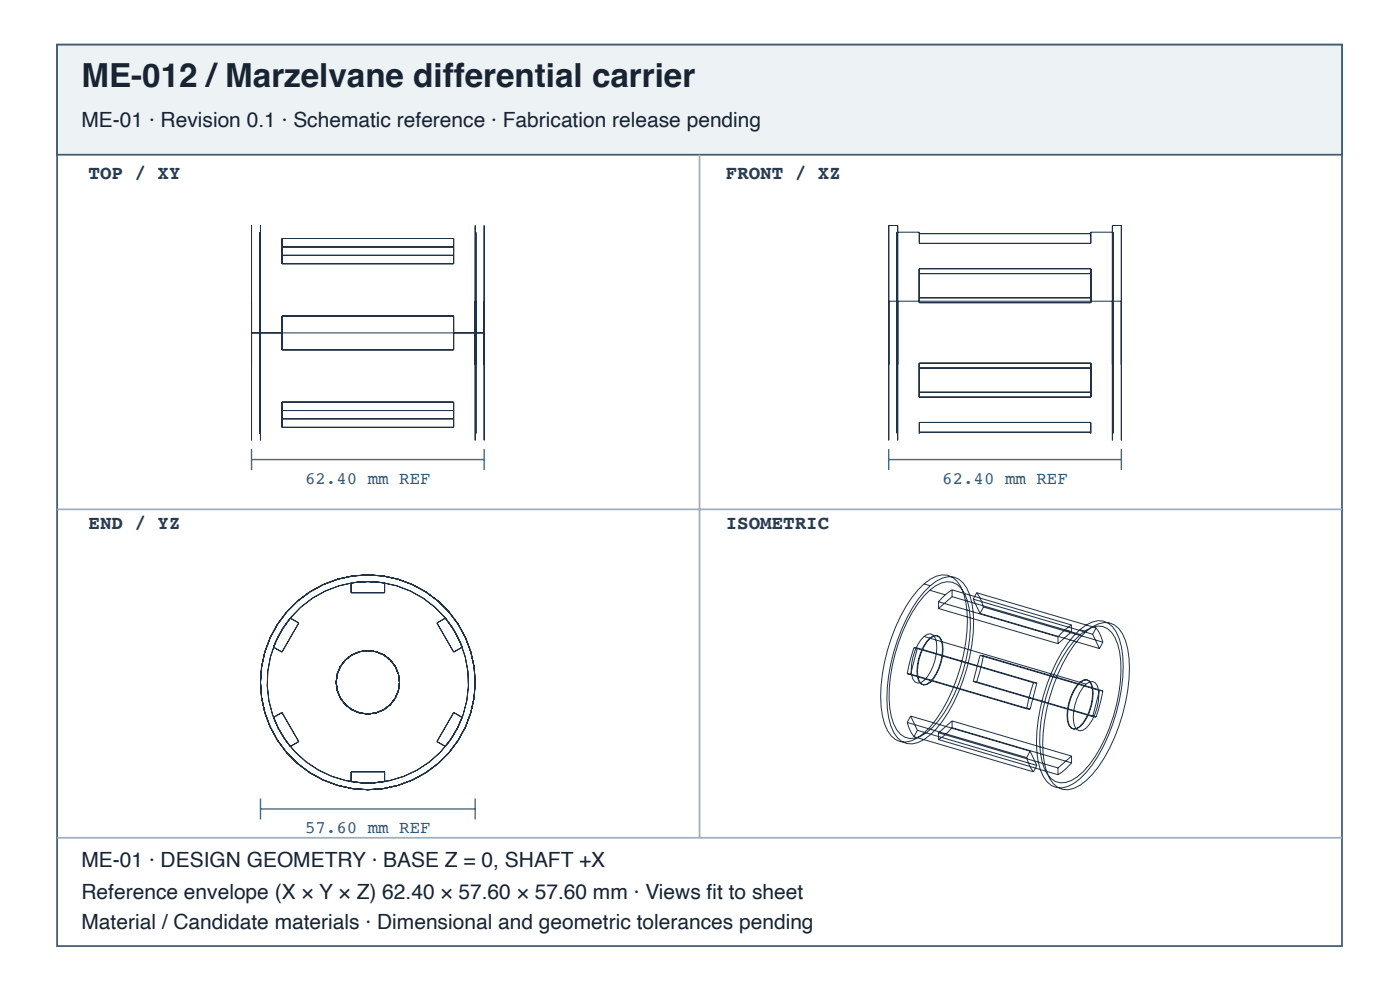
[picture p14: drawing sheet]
<svg xmlns="http://www.w3.org/2000/svg" width="297mm" height="210mm" viewBox="0 0 297 210" stroke-linecap="round" stroke-linejoin="round" font-family="sans-serif">
<defs><g id="words">
<text font-size="7" fill="#182431" x="17.3" y="18.4">ME-012 /Marzelvane differential carrier</text>
<g font-size="4.4" fill="#182431">
<text x="17.3" y="26.9">ME-01 · Revision 0.1 · Schematic reference · Fabrication release pending</text>
<text x="17.3" y="183.9">ME-01 · DESIGN GEOMETRY · BASE Z = 0, SHAFT +X</text>
<text x="17.3" y="190.6">Reference envelope (X × Y × Z) 62.40 × 57.60 × 57.60 mm · Views fi t to sheet</text>
<text x="17.3" y="196.9">Material / Candidate materials · Dimensional and geometric tolerances pending</text>
</g>
<g font-size="4.1" fill="#263d52">
<text x="18.8" y="38">TOP / XY</text>
<text x="154" y="38">FRONT / XZ</text>
<text x="18.8" y="112.1">END / YZ</text>
<text x="154" y="112.1">ISOMETRIC</text>
</g>
<g font-size="3.7" fill="#335b78">
<text x="64.7" y="102.6">62.40 mm REF</text>
<text x="199.9" y="102.6">62.40 mm REF</text>
<text x="64.7" y="176.7">57.60 mm REF</text>
</g>
</g></defs>
<path d="M12.1 9.5h272.6v191.1h-272.6z" fill="none" stroke="#405a70" stroke-width=".37"/>
<path d="M12.1 9.5h272.6v23.3h-272.6z" fill="#edf2f5"/>
<path d="M12.1 9.5h272.6v23.3h-272.6z" fill="none" stroke="#405a70" stroke-width=".37"/>
<path d="M148.4 32.8v144.8M12.1 108h272.6M12.1 177.6h272.6" fill="none" stroke="#9daebc" stroke-width=".37"/>
<g fill="none" stroke="#203246" stroke-width=".21">
<path d="M53.4 47.8v45.6zM55.1 49.2v42.7zM55.3 47.8v45.6zM59.8 50.6v3.5h36.4v-3.5M59.8 50.6h36.4M59.8 50.6v5.3h36.4v-5.3M59.8 52.4h36.4M100.8 47.8v45.6zM101 49.2v42.7zM102.7 47.8v45.6zM188.5 47.8v45.6zM188.5 47.8h1.9"/>
<path d="M190.3 49.2h4.7v.3M190.3 49.2v42.7zM190.4 47.8v45.6zM195 57v6.1h36.4v-6.1M195 49.5h36.4M195 57h36.4M195 49.5v2.1h36.4v-2.1M195 57v7.2h36.4v-7.2M195 58h36.4M236 47.8v45.6zM236 47.8h1.9M236.2 49.2h-4.8v.3"/>
<path d="M236.2 49.2v42.7zM237.9 47.8v45.6zM53.4 63.9v13.4zM53.4 70.6h49.3M55.1 63.9v13.4zM55.3 63.9v13.4zM59.8 67v7.1M59.8 74.1h36.4M59.8 67h36.4M96.2 67v7.1M100.8 63.9v13.4zM101 63.9v13.4z"/>
<path d="M102.7 63.9v13.4zM188.5 63.9v13.4zM188.5 63.9h49.4M190.3 63.9v13.4zM190.4 63.9v13.4zM236 63.9v13.4zM236.2 63.9v13.4zM237.9 63.9v13.4zM59.8 90.6v-3.6h36.4v3.6M59.8 90.6h36.4M59.8 90.6v-5.4h36.4v5.4M59.8 88.8h36.4"/>
<path d="M195 84.2v-6.2h36.4v6.2M195 91.6v.3v-.3M195 84.2h36.4M195 91.6h36.4M195 84.2v-7.2h36.4v7.2M195 91.6v-2h36.4v2M195 83.2h36.4M231.4 91.6v.3v-.3M61.6 131l1.8 1.1-3.6 6.1-1.8-1 1-2.2 1.2-2zM74.5 123.6a21.3 21.3 0 0 1 7.1 0v2.1h-7.1zM92.7 132.1l1.8-1.1 1.4 2 1.2 2 1 2.2-1.8 1zM193.9 137.3l-1.4 5.5"/>
<path d="M193.9 137.3l25.3 7.4M193.9 137.3l.7 .1M194.6 137.4l-1.4 5.5M194.6 137.4l25.4 7.4M194.7 125.1a8.5 8.5 0 0 1 5.2-3.2 4 4 0 0 1 3.9 2.4 20.3 20.3 0 0 1 1.1 12 36.5 36.5 0 0 1-7.6 17.8 8.5 8.5 0 0 1-5.1 3.2 4 4 0 0 1-3.9-2.4 20.3 20.3 0 0 1-1.1-12 36.5 36.5 0 0 1 7.5-17.8zM196 126.4a7.9 7.9 0 0 1 4.9-3.1 3.8 3.8 0 0 1 3.7 2.5 20.3 20.3 0 0 1 .8 11.8 32.7 32.7 0 0 1-7.5 16.6 6.5 6.5 0 0 1-4.9 2.4 4.3 4.3 0 0 1-3.4-3.2 23 23 0 0 1-.3-12.3 33.9 33.9 0 0 1 6.7-14.7zM196 134.9l.7-.4 .7-.1 .6 .2a4.6 4.6 0 0 1 .7 3.9 8.5 8.5 0 0 1-3.4 6.2l-.6 .1-.6-.2a4.6 4.6 0 0 1-.7-3.9 10.4 10.4 0 0 1 2.6-5.8zM196 134.9l33.2 9.8M196 123.8l1.4 .4M196 125.5a8.5 8.5 0 0 1 5.2-3.2 4 4 0 0 1 3.9 2.4 20.3 20.3 0 0 1 1.1 12 36.5 36.5 0 0 1-7.5 17.8 8.5 8.5 0 0 1-5.2 3.2 4 4 0 0 1-3.9-2.4 20.4 20.4 0 0 1-1.1-12 36.5 36.5 0 0 1 7.5-17.8zM197.2 135.3l.7-.5 .7-.1 .6 .3a4.6 4.6 0 0 1 .7 3.9 8.5 8.5 0 0 1-3.4 6.2l-.6 .1-.6-.3a4.6 4.6 0 0 1-.7-3.9 10.4 10.4 0 0 1 2.6-5.7zM197.2 125.1l3.3 1"/>
<path d="M197.4 135.3l.7-.4 .6-.1 .6 .2a4.6 4.6 0 0 1 .7 3.9 8.5 8.5 0 0 1-3.3 6.2l-.7 .1-.6-.2a4.6 4.6 0 0 1-.7-3.9 10.4 10.4 0 0 1 2.7-5.8zM199.1 127.6l25.4 7.4M199.1 127.6v1.4M199.1 129l25.4 7.5M200.5 126.1l-1.4 1.5M202 125.1l-1.5 1M202 126.5l27.2 8M202 125.1l25.3 7.4M202 125.1v1.4M202 126.5l-2.9 2.5M206.5 127l1.4 3M206.5 127l25.3 7.5"/>
<path d="M207.2 125.7l.6 .8 .8 2.2M207.2 125.7l25.3 7.4M207.2 125.7l-.7 1.3M207.9 138.9l.7 .1M207.9 138.9l-1.4 5.6M207.9 138.9l25.4 7.5M207.9 130l25.4 7.5M208.6 139l-1.4 5.6M208.6 139l25.4 7.5M208.6 128.7l25.4 7.4M208.6 128.7l-.7 1.3M224.5 135v1.5"/>
<path d="M227.3 132.5l-1.4 1.1-1.4 1.4M227.3 132.5v1.4l-2.8 2.6M227.8 134.8a8.5 8.5 0 0 1 5.1-3.2 4 4 0 0 1 3.9 2.4 20.4 20.4 0 0 1 1.1 12.1 36.5 36.5 0 0 1-7.5 17.7 8.5 8.5 0 0 1-5.1 3.2 4 4 0 0 1-4-2.4 20.3 20.3 0 0 1-1-12 36.5 36.5 0 0 1 7.5-17.8zM227.9 135.8a7.9 7.9 0 0 1 5-3.1 3.9 3.9 0 0 1 3.7 2.5 20.3 20.3 0 0 1 .8 11.8 32.7 32.7 0 0 1-7.6 16.6 6.5 6.5 0 0 1-4.8 2.4 4.3 4.3 0 0 1-3.5-3.2 23 23 0 0 1-.2-12.3 33.9 33.9 0 0 1 6.6-14.7zM229.1 133.5l1.3 .4M229.1 135.2a8.5 8.5 0 0 1 5.1-3.2 4 4 0 0 1 4 2.4 20.3 20.3 0 0 1 1 12 36.5 36.5 0 0 1-7.5 17.8 8.5 8.5 0 0 1-5.1 3.2 4 4 0 0 1-3.9-2.4 20.3 20.3 0 0 1-1.1-12 36.5 36.5 0 0 1 7.5-17.8zM231.8 134.5l1.5 3M232.5 133.1l1.1 1.9 .4 1.1M232.5 133.1l-.7 1.4M234 136.1l-.7 1.4M58 152.1l1.8-1 3.6 6.1-1.8 1.1-1.4-2-1.2-2zM96.3 151.1l1.8 1-1 2.2-1.2 2-1.4 2-1.8-1.1z"/>
<path d="M192.5 153.2l.3 1.1 1.1 1.9M192.5 142.8l25.3 7.5M192.5 153.2l25.3 7.4M192.5 142.8l.7 .1M193.2 142.9l25.3 7.5M193.2 151.8l-.7 1.4M193.2 151.8l1.4 3M193.2 151.8l25.3 7.5M193.9 156.2l25.3 7.4M194.6 154.8l-.7 1.4M194.6 154.8l25.4 7.5M199.1 156.8l25.4 7.5"/>
<path d="M199.1 155.4v1.4M199.1 155.4l25.4 7.4M202 154.3l-1.9 1.8-1 .7M202 154.3l25.3 7.4M202 152.8v1.5M202 152.8l-2.9 2.6M202 152.8l25.3 7.5M206.5 144.5l.7 .1M206.5 144.5l25.3 7.4M207.2 144.6l25.3 7.4M217.8 150.3l.7 .1M218.5 159.3l-.7 1.3"/>
<path d="M218.5 159.3l1.5 3M219.2 144.7l-1.4 5.6M219.2 144.7l.8 .1M220 144.8l-1.5 5.6M229.1 144.7l.7-.5 .6-.1 .6 .2a4.6 4.6 0 0 1 .7 3.9 8.5 8.5 0 0 1-3.3 6.2l-.7 .1-.5-.2a4.6 4.6 0 0 1-.7-3.9 10.4 10.4 0 0 1 2.6-5.7zM229.1 144.7l1.3 .3M229.2 144.7l.7-.5 .7-.1 .5 .3a4.6 4.6 0 0 1 .7 3.9 8.5 8.5 0 0 1-3.3 6.2l-.7 .1-.5-.3a4.6 4.6 0 0 1-.7-3.9 10.4 10.4 0 0 1 2.6-5.7zM230.4 145l.7-.4 .7-.1 .5 .2a4.6 4.6 0 0 1 .7 3.9 8.5 8.5 0 0 1-3.3 6.2l-.6 .1-.6-.2a4.6 4.6 0 0 1-.7-3.9 10.4 10.4 0 0 1 2.6-5.8zM231.8 151.9l.7 .1M233.3 146.4l.7 .1M233.3 146.4l-1.5 5.5M234 146.5l-1.5 5.5"/>
<path d="M74.5 163.6h7.1v2.1l-2.4 .3h-2.4l-2.3-.3zM217.8 160.6l.9 2.2 .5 .8M220 162.3l-.8 1.3M224.5 162.8v1.5M227.3 161.7l-1.9 1.9-.9 .7M227.3 160.3v1.4M227.3 160.3l-2.8 2.5"/>
<circle cx="78" cy="144.7" r="6.7"/>
<circle cx="78" cy="144.7" r="22.8"/>
<circle cx="78" cy="144.7" r="21.4"/>
</g>
<path d="M53.4 95.2v4.5M53.4 97.4h49.3M102.7 95.2v4.5M188.5 97.4h49.4M188.5 95.2v4.5M237.9 95.2v4.5M55.3 169.3v4.4M55.3 171.5h45.5M100.8 169.3v4.4" fill="none" stroke="#466b86" stroke-width=".3"/>
<use href="#words"/>
</svg>
